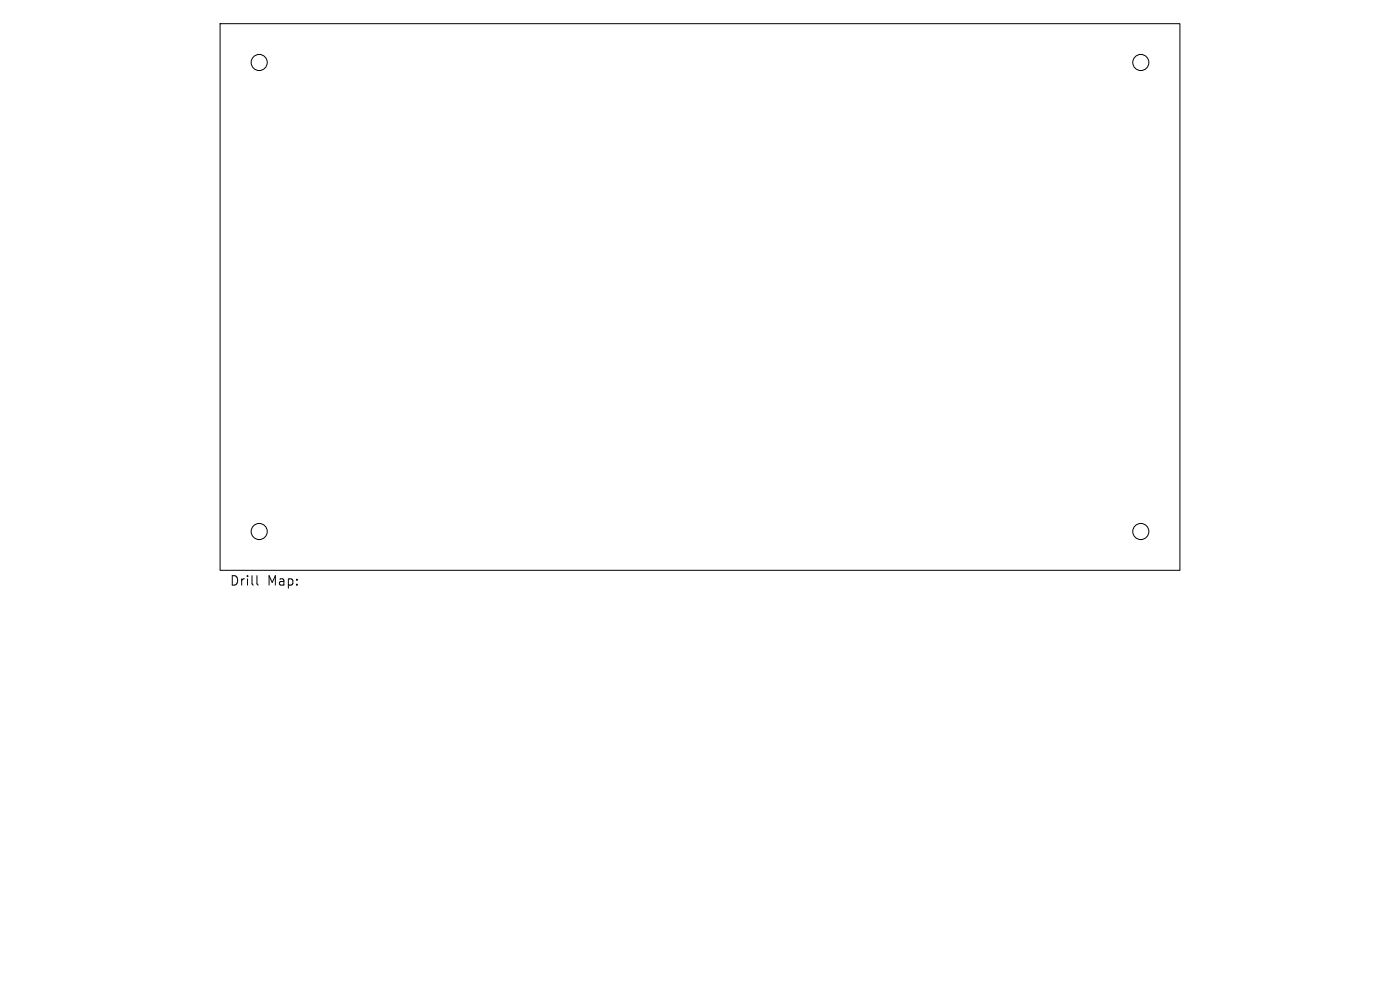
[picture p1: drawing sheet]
<svg xmlns="http://www.w3.org/2000/svg" width="297mm" height="210mm" viewBox="0 0 297 210" stroke-linecap="round" stroke-linejoin="round" font-family="sans-serif">
<defs><g id="words">
<g font-size="2.8">
<text x="48.7" y="124.5">Drill</text>
<text x="56.7" y="124.5">Map:</text>
</g>
</g></defs>
<g fill="none" stroke="#000" stroke-width=".21">
<path d="M46.7 5h203.6v116h-203.6zM54.5 122.1v1.7l.3 .3"/>
<circle cx="55" cy="13.3" r="1.71"/>
<circle cx="242" cy="13.3" r="1.71"/>
<circle cx="55" cy="112.7" r="1.71"/>
<circle cx="242" cy="112.7" r="1.71"/>
</g>
<use href="#words"/>
</svg>
